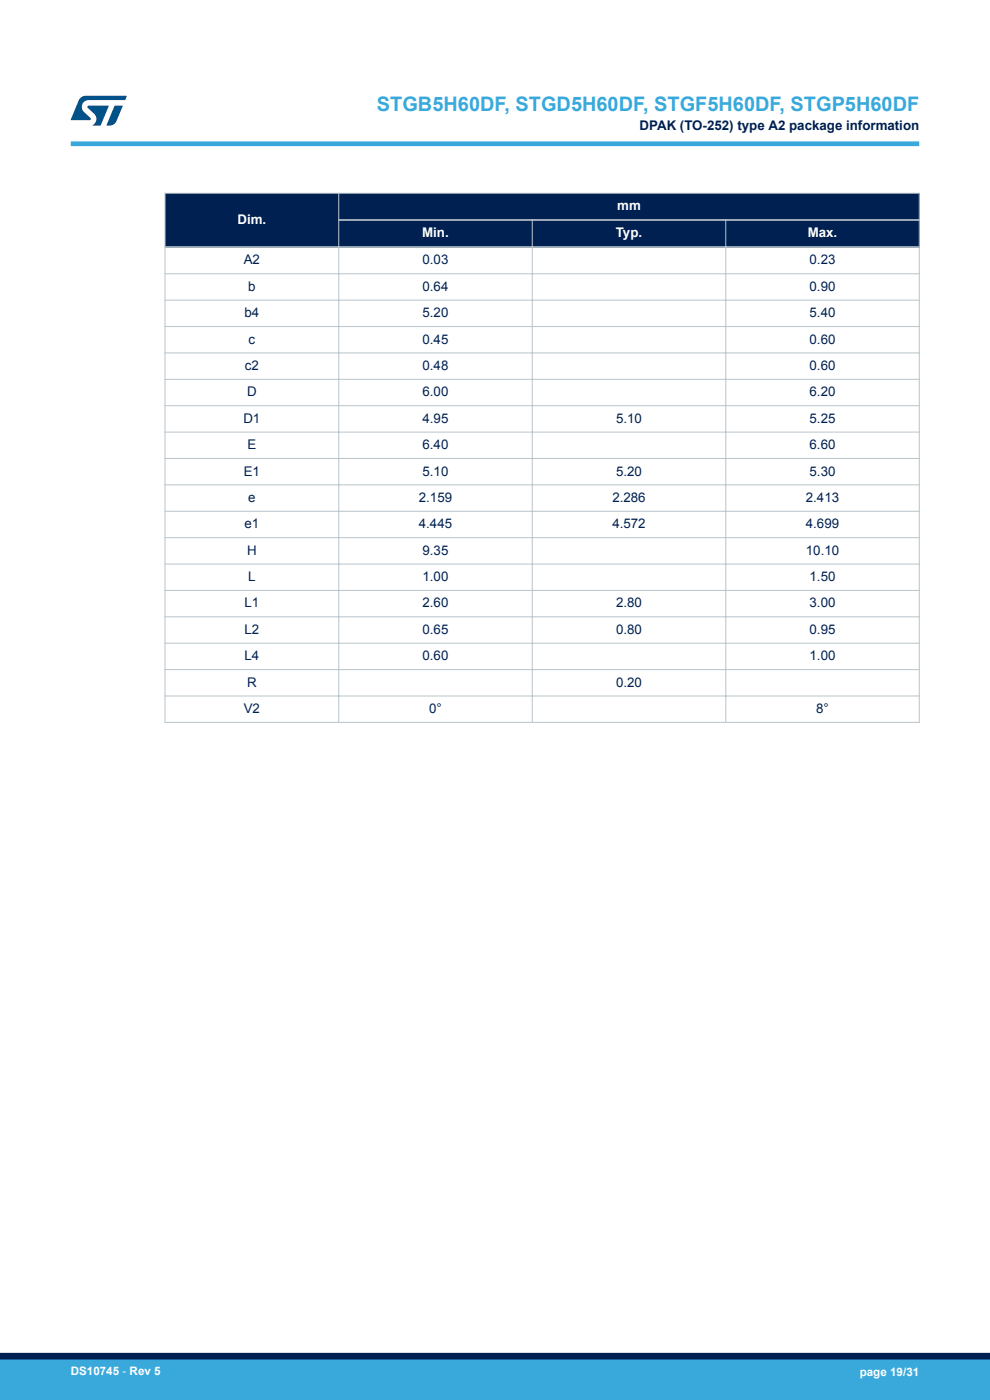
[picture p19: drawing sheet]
<svg xmlns="http://www.w3.org/2000/svg" width="210mm" height="297mm" viewBox="0 0 210 297" stroke-linecap="round" stroke-linejoin="round" font-family="sans-serif">
<defs><g id="words">
<text font-size="4.2" fill="#39a9dc" x="80" y="23.5">STGB5H60DF, STGD5H60DF, STGF5H60DF, STGP5H60DF</text>
<g font-size="2.8" fill="#002052">
<text x="135.7" y="27.5">DPAK (TO-252) type A2 package information</text>
<text x="51.7" y="56.1">A2</text>
<text x="89.6" y="56.1">0.03</text>
<text x="171.7" y="56.1">0.23</text>
<text x="52.6" y="61.7">b</text>
<text x="89.6" y="61.7">0.64</text>
<text x="171.7" y="61.7">0.90</text>
<text x="51.9" y="67.3">b4</text>
<text x="89.6" y="67.3">5.20</text>
<text x="171.7" y="67.3">5.40</text>
<text x="52.7" y="72.9">c</text>
<text x="89.6" y="72.9">0.45</text>
<text x="171.7" y="72.9">0.60</text>
<text x="51.9" y="78.5">c2</text>
<text x="89.6" y="78.5">0.48</text>
<text x="171.7" y="78.5">0.60</text>
<text x="51.6" y="89.7">D1</text>
<text x="52.4" y="84.1">D</text>
<text x="89.6" y="84.1">6.00</text>
<text x="89.6" y="89.7">4.95</text>
<text x="130.7" y="89.7">5.10</text>
<text x="171.7" y="84.1">6.20</text>
<text x="171.7" y="89.7">5.25</text>
<text x="52.5" y="95.3">E</text>
<text x="89.6" y="95.3">6.40</text>
<text x="171.7" y="95.3">6.60</text>
<text x="51.7" y="100.9">E1</text>
<text x="89.6" y="100.9">5.10</text>
<text x="130.7" y="100.9">5.20</text>
<text x="171.7" y="100.9">5.30</text>
<text x="52.6" y="106.5">e</text>
<text x="88.8" y="106.5">2.159</text>
<text x="129.9" y="106.5">2.286</text>
<text x="170.9" y="106.5">2.413</text>
<text x="51.9" y="112.1">e1</text>
<text x="88.8" y="112.1">4.445</text>
<text x="129.9" y="112.1">4.572</text>
<text x="170.9" y="112.1">4.699</text>
<text x="52.4" y="117.7">H</text>
<text x="89.6" y="117.7">9.35</text>
<text x="170.9" y="117.7">10.10</text>
<text x="52.6" y="123.3">L</text>
<text x="89.6" y="123.3">1.00</text>
<text x="171.7" y="123.3">1.50</text>
<text x="51.9" y="128.9">L1</text>
<text x="89.6" y="128.9">2.60</text>
<text x="130.7" y="128.9">2.80</text>
<text x="171.7" y="128.9">3.00</text>
<text x="51.9" y="134.5">L2</text>
<text x="89.6" y="134.5">0.65</text>
<text x="130.7" y="134.5">0.80</text>
<text x="171.7" y="134.5">0.95</text>
<text x="51.9" y="140.1">L4</text>
<text x="89.6" y="140.1">0.60</text>
<text x="171.7" y="140.1">1.00</text>
<text x="52.4" y="145.7">R</text>
<text x="130.7" y="145.7">0.20</text>
<text x="51.7" y="151.3">V2</text>
<text x="91" y="151.3">0°</text>
<text x="173.1" y="151.3">8°</text>
</g>
<g font-size="2.8" fill="#fff">
<text x="50.4" y="47.5">Dim.</text>
<text x="130.9" y="44.6">mm</text>
<text x="89.6" y="50.4">Min.</text>
<text x="130.6" y="50.4">Typ.</text>
<text x="171.3" y="50.4">Max.</text>
</g>
<g font-size="2.5" fill="#fff">
<text x="15" y="291.6">DS10745 - Rev 5</text>
<text x="182.4" y="291.9">page 19/31</text>
</g>
</g></defs>
<g fill="#002052">
<path d="M35 41h160v11.4h-160z" fill-rule="evenodd"/>
<path d="M35 41h160v5.7h-160z" fill-rule="evenodd"/>
<path d="M35 46.7h160v5.7h-160z" fill-rule="evenodd"/>
<path d="M35.1 41.1h36.7v11.1h-36.7z" fill-rule="evenodd"/>
</g>
<g fill="none" stroke="#b9c4ca" stroke-width=".21">
<path d="M34.9 41h160.2M34.9 58.1h160.2M35 40.9v112.5M71.9 40.9v112.5M112.9 46.5v106.9M154 46.5v106.9M195 40.9v112.5M34.9 63.7h160.2M34.9 69.3h160.2M34.9 74.9h160.2M34.9 80.5h160.2M34.9 86.1h160.2"/>
<path d="M34.9 91.7h160.2M34.9 97.3h160.2M34.9 102.9h160.2M34.9 108.5h160.2M34.9 114.1h160.2M34.9 119.7h160.2M34.9 125.3h160.2M34.9 130.9h160.2M34.9 136.5h160.2M34.9 142.1h160.2M34.9 147.7h160.2M34.9 153.2h160.2"/>
</g>
<path d="M71.8 46.7h123.3M195.1 52.4h-160.2" fill="none" stroke="#b9c4ca" stroke-width=".35"/>
<path d="M15 30.5h180" fill="none" stroke="#39a9dc" stroke-width="1"/>
<g fill="#005288">
<path d="M17.1 20.7l1.1-.4 8.7 .1-.4 .8h-7.6a1.45 1.45 0 0 0-1.4 .9 1.45 1.45 0 0 0 .2 1.6l1.5 1.3v.4l-4.2 .1 1.7-4.2z"/>
<path d="M24.3 22.4l1.7 .1-1.3 3.2a1.6 1.6 0 0 1-1.5 .9l-.6-.1z"/>
<path d="M18.6 22.5h4.5l-1.8 4.1h-1.7a1.54 1.54 0 0 0 .4-2.4l-1.4-1.3z"/>
</g>
<g fill="#39a9dc">
<path d="M0 288.4h210v8.6h-210z" fill-rule="evenodd"/>
<path d="M-.1 288.4h210.2v4.4h-210.2z" fill-rule="evenodd"/>
</g>
<path d="M0 287.7h210" fill="none" stroke="#002052" stroke-width="1.4"/>
<use href="#words"/>
</svg>
